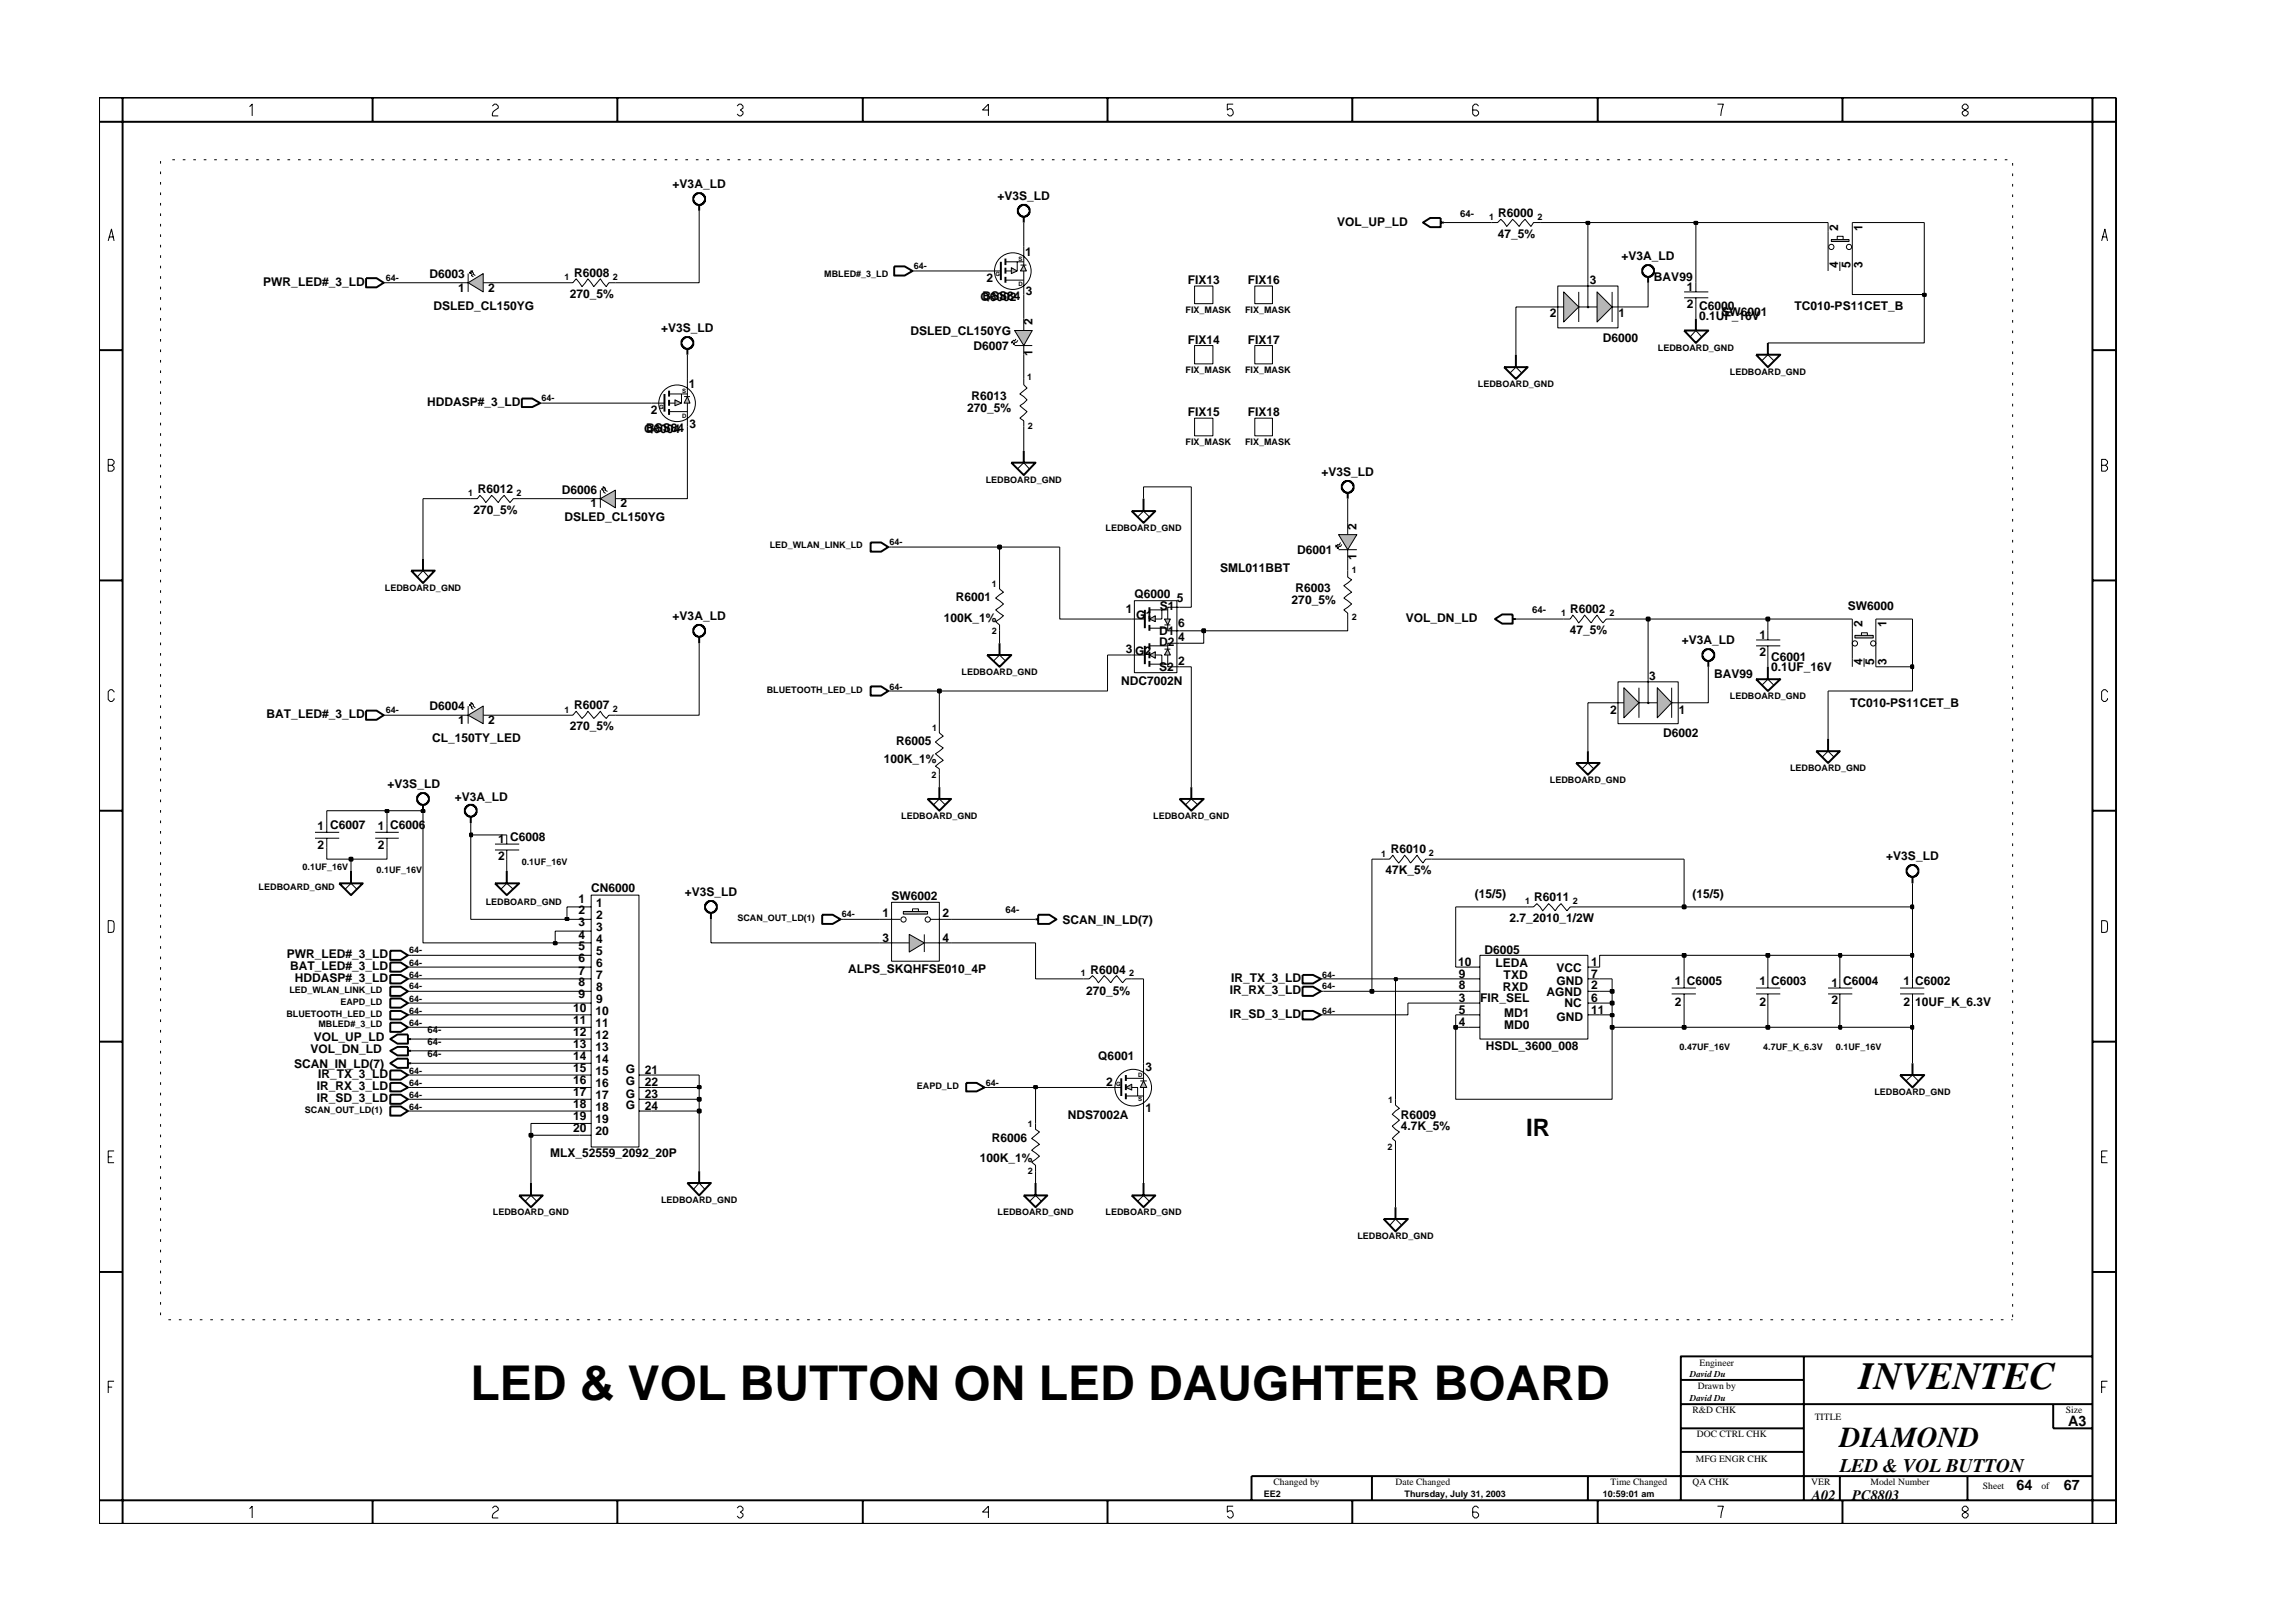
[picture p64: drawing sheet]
<svg xmlns="http://www.w3.org/2000/svg" width="297mm" height="210mm" viewBox="0 0 297 210" stroke-linecap="round" stroke-linejoin="round" font-family="sans-serif">
<defs><g id="words">
<text font-size="6.2" x="60.9" y="181.2">LED &amp; VOL BUTTON ON LED DAUGHTER BOARD</text>
<text font-size="5" x="240.5" y="179.7">INVENTEC</text>
<text font-size="3.7" x="238" y="187.3">DIAMOND</text>
<text font-size="3.1" x="197.4" y="147">IR</text>
<text font-size="2.5" x="238" y="190.4">LED &amp; VOL BUTTON</text>
<g font-size="1.9">
<text x="267.6" y="184.6">A3</text>
<text x="234.4" y="194.1">A02</text>
<text x="239.6" y="194.1">PC8803</text>
<text x="260.9" y="192.9">64</text>
<text x="267" y="192.9">67</text>
</g>
<g font-size="1.6">
<text x="87" y="24.4">+V3A_LD</text>
<text x="129.1" y="25.9">+V3S_LD</text>
<text x="173" y="29.2">VOL_UP_LD</text>
<text x="193.8" y="28">R6000</text>
<text x="237.8" y="29.9" transform="rotate(-90 237.8 29.9)">2</text>
<text x="240.9" y="29.9" transform="rotate(-90 240.9 29.9)">1</text>
<text x="55.6" y="36">D6003</text>
<text x="74.3" y="35.8">R6008</text>
<text x="132.6" y="33.2">1</text>
<text x="193.8" y="30.8">47_5%</text>
<text x="209.8" y="33.7">+V3A_LD</text>
<text x="237.8" y="34.7" transform="rotate(-90 237.8 34.7)">4</text>
<text x="239.4" y="34.7" transform="rotate(-90 239.4 34.7)">5</text>
<text x="240.9" y="34.7" transform="rotate(-90 240.9 34.7)">3</text>
<text x="34.1" y="37">PWR_LED#_3_LD</text>
<text x="56.1" y="40.1">DSLED_CL150YG</text>
<text x="59.3" y="37.7">1</text>
<text x="63.2" y="37.7">2</text>
<text x="73.7" y="38.6">270_5%</text>
<text x="126.9" y="38.9">Q6002</text>
<text x="127.1" y="38.8">BSS84</text>
<text x="127.6" y="36.5">2</text>
<text x="132.7" y="38.2">3</text>
<text x="153.7" y="36.8">FIX13</text>
<text x="161.4" y="36.8">FIX16</text>
<text x="200.5" y="41">2</text>
<text x="205.7" y="36.8">3</text>
<text x="209.4" y="41">1</text>
<text x="214" y="36.4">BAV99</text>
<text x="218.2" y="37.6">1</text>
<text x="218.2" y="39.9">2 C6000</text>
<text x="219.8" y="41.4">0.1UF_16V</text>
<text x="222.7" y="40.9">SW6001</text>
<text x="232.2" y="40.1">TC010-PS11CET_B</text>
<text x="85.5" y="43">+V3S_LD</text>
<text x="117.8" y="43.4">DSLED_CL150YG</text>
<text x="125.9" y="45.4">D6007</text>
<text x="133.6" y="46" transform="rotate(-90 133.6 46)">1</text>
<text x="133.6" y="42.1" transform="rotate(-90 133.6 42.1)">2</text>
<text x="153.7" y="44.5">FIX14</text>
<text x="161.4" y="44.5">FIX17</text>
<text x="207.4" y="44.2">D6000</text>
<text x="55.3" y="52.5">HDDASP#_3_LD</text>
<text x="84.2" y="53.6">2</text>
<text x="89.1" y="50.3">1</text>
<text x="125.1" y="53.3">270_5%</text>
<text x="125.7" y="51.7">R6013</text>
<text x="153.7" y="53.9">FIX15</text>
<text x="161.4" y="53.9">FIX18</text>
<text x="83.3" y="56">Q6004</text>
<text x="83.6" y="55.9">BSS84</text>
<text x="89.2" y="55.3">3</text>
<text x="61.8" y="63.9">R6012</text>
<text x="72.7" y="64">D6006</text>
<text x="76.4" y="65.7">1</text>
<text x="80.3" y="65.7">2</text>
<text x="171" y="61.6">+V3S_LD</text>
<text x="61.3" y="66.6">270_5%</text>
<text x="73" y="67.4">DSLED_CL150YG</text>
<text x="167.8" y="71.7">D6001</text>
<text x="175.5" y="68.5" transform="rotate(-90 175.5 68.5)">2</text>
<text x="123.6" y="77.8">R6001</text>
<text x="146.8" y="77.4">Q6000</text>
<text x="152.3" y="77.9">5</text>
<text x="157.8" y="74.1">SML011BBT</text>
<text x="167.6" y="76.6">R6003</text>
<text x="175.5" y="72.4" transform="rotate(-90 175.5 72.4)">1</text>
<text x="87" y="80.3">+V3A_LD</text>
<text x="122.1" y="80.4">100K_1%</text>
<text x="145.7" y="79.3">1</text>
<text x="147" y="80.1">G1</text>
<text x="150" y="82.2">D1</text>
<text x="150" y="83.6">D2</text>
<text x="150.1" y="78.9">S1</text>
<text x="152.4" y="81.1">6</text>
<text x="152.4" y="83">4</text>
<text x="167.1" y="78.2">270_5%</text>
<text x="181.9" y="80.5">VOL_DN_LD</text>
<text x="203.1" y="82.1">47_5%</text>
<text x="203.1" y="79.3">R6002</text>
<text x="217.6" y="83.4">+V3A_LD</text>
<text x="227.6" y="82.6">1</text>
<text x="239" y="78.9">SW6000</text>
<text x="240.9" y="81.1" transform="rotate(-90 240.9 81.1)">2</text>
<text x="244.1" y="81.1" transform="rotate(-90 244.1 81.1)">1</text>
<text x="145.1" y="88.7">NDC7002N</text>
<text x="145.7" y="84.5">3</text>
<text x="146.8" y="84.7">G2</text>
<text x="150" y="86.9">S2</text>
<text x="152.4" y="86.1">2</text>
<text x="213.4" y="88">3</text>
<text x="221.8" y="87.7">BAV99</text>
<text x="227.6" y="84.9">2</text>
<text x="229.1" y="85.5">C6001</text>
<text x="229.1" y="86.9">0.1UF_16V</text>
<text x="240.9" y="86.1" transform="rotate(-90 240.9 86.1)">4</text>
<text x="242.5" y="86.1" transform="rotate(-90 242.5 86.1)">5</text>
<text x="244.1" y="86.1" transform="rotate(-90 244.1 86.1)">3</text>
<text x="34.5" y="92.9">BAT_LED#_3_LD</text>
<text x="55.6" y="91.9">D6004</text>
<text x="55.9" y="96">CL_150TY_LED</text>
<text x="59.3" y="93.7">1</text>
<text x="63.2" y="93.7">2</text>
<text x="73.7" y="94.5">270_5%</text>
<text x="74.3" y="91.8">R6007</text>
<text x="208.3" y="92.3">2</text>
<text x="215.2" y="95.4">D6002</text>
<text x="217.2" y="92.3">1</text>
<text x="239.4" y="91.5">TC010-PS11CET_B</text>
<text x="114.3" y="98.7">100K_1%</text>
<text x="115.9" y="96.4">R6005</text>
<text x="41.1" y="107.5">1 C6007</text>
<text x="48.9" y="107.5">1 C6006</text>
<text x="50.1" y="102">+V3S_LD</text>
<text x="58.8" y="103.6">+V3A_LD</text>
<text x="41.1" y="109.8">2</text>
<text x="48.9" y="109.8">2</text>
<text x="64.5" y="109.1">1 C6008</text>
<text x="64.5" y="111.4">2</text>
<text x="179.3" y="113.1">47K_5%</text>
<text x="179.9" y="110.4">R6010</text>
<text x="244" y="111.3">+V3S_LD</text>
<text x="74.9" y="119.9">3</text>
<text x="74.9" y="118.3">2</text>
<text x="74.9" y="116.8">1</text>
<text x="76.5" y="115.4">CN6000</text>
<text x="77.1" y="119">2</text>
<text x="77.1" y="117.4">1</text>
<text x="88.6" y="116">+V3S_LD</text>
<text x="114.2" y="118.7">1</text>
<text x="115.3" y="116.4">SW6002</text>
<text x="121.9" y="118.7">2</text>
<text x="137.5" y="119.5">SCAN_IN_LD(7)</text>
<text x="190.8" y="116.2">(15/5)</text>
<text x="195.3" y="119.3">2.7_2010_1/2W</text>
<text x="198.5" y="116.6">R6011</text>
<text x="219" y="116.2">(15/5)</text>
<text x="37.1" y="123.9">PWR_LED#_3_LD</text>
<text x="37.5" y="125.6">BAT_LED#_3_LD</text>
<text x="74.9" y="121.5">4</text>
<text x="74.9" y="123">5</text>
<text x="74.9" y="124.5">6</text>
<text x="77.1" y="120.5">3</text>
<text x="77.1" y="122">4</text>
<text x="77.1" y="123.6">5</text>
<text x="77.1" y="125.2">6</text>
<text x="109.7" y="125.9">ALPS_SKQHFSE010_4P</text>
<text x="114.2" y="121.8">3</text>
<text x="121.9" y="121.8">4</text>
<text x="141.1" y="126">R6004</text>
<text x="188.6" y="125">10</text>
<text x="192" y="123.4">D6005</text>
<text x="193.5" y="125.1">LEDA</text>
<text x="201.4" y="125.7">VCC</text>
<text x="205.9" y="125">1</text>
<text x="38.1" y="127.1">HDDASP#_3_LD</text>
<text x="74.2" y="130.9">10</text>
<text x="74.9" y="126.1">7</text>
<text x="74.9" y="127.6">8</text>
<text x="74.9" y="129.2">9</text>
<text x="77" y="131.3">10</text>
<text x="77.1" y="126.7">7</text>
<text x="77.1" y="128.3">8</text>
<text x="77.1" y="129.8">9</text>
<text x="140.5" y="128.7">270_5%</text>
<text x="159.1" y="131.7">IR_SD_3_LD</text>
<text x="159.1" y="128.6">IR_RX_3_LD</text>
<text x="159.3" y="127.1">IR_TX_3_LD</text>
<text x="188.7" y="126.5">9</text>
<text x="188.7" y="129.6">3</text>
<text x="188.7" y="131.2">5</text>
<text x="188.7" y="128">8</text>
<text x="191.5" y="129.7">FIR_SEL</text>
<text x="194.4" y="128.3">RXD</text>
<text x="194.5" y="126.7">TXD</text>
<text x="194.6" y="131.6">MD1</text>
<text x="200.1" y="128.9">AGND</text>
<text x="201.4" y="127.5">GND</text>
<text x="202.4" y="130.4">NC</text>
<text x="205.9" y="128">2</text>
<text x="205.9" y="129.6">6</text>
<text x="205.9" y="126.5">7</text>
<text x="205.9" y="131.2">11</text>
<text x="216.7" y="127.5">1 C6005</text>
<text x="216.7" y="130.2">2</text>
<text x="227.6" y="127.5">1 C6003</text>
<text x="227.6" y="130.2">2</text>
<text x="236.9" y="127.7">1 C6004</text>
<text x="236.9" y="130">2</text>
<text x="246.2" y="127.5">1 C6002</text>
<text x="246.2" y="130.2">2</text>
<text x="247.8" y="130.2">10UF_K_6.3V</text>
<text x="40.2" y="136.2">VOL_DN_LD</text>
<text x="40.6" y="134.7">VOL_UP_LD</text>
<text x="74.2" y="134.1">12</text>
<text x="74.2" y="135.6">13</text>
<text x="74.2" y="137.1">14</text>
<text x="74.2" y="132.5">11</text>
<text x="77" y="132.9">11</text>
<text x="77" y="134.5">12</text>
<text x="77" y="136">13</text>
<text x="77" y="137.6">14</text>
<text x="142.1" y="137.2">Q6001</text>
<text x="188.7" y="132.8">4</text>
<text x="192.2" y="135.8">HSDL_3600_008</text>
<text x="194.6" y="133.2">MD0</text>
<text x="201.4" y="132.2">GND</text>
<text x="38" y="138.2">SCAN_IN_LD(7)</text>
<text x="41" y="141">IR_RX_3_LD</text>
<text x="41" y="142.7">IR_SD_3_LD</text>
<text x="41.2" y="139.5">IR_TX_3_LD</text>
<text x="74.2" y="138.7">15</text>
<text x="74.2" y="140.3">16</text>
<text x="74.2" y="141.9">17</text>
<text x="74.2" y="143.4">18</text>
<text x="77" y="139.1">15</text>
<text x="77" y="140.7">16</text>
<text x="77" y="142.3">17</text>
<text x="77" y="143.8">18</text>
<text x="81" y="138.9">G</text>
<text x="81" y="140.4">G</text>
<text x="81" y="142">G</text>
<text x="81" y="143.6">G</text>
<text x="83.4" y="139">21</text>
<text x="83.4" y="140.5">22</text>
<text x="83.4" y="142.1">23</text>
<text x="83.4" y="143.6">24</text>
<text x="143.1" y="140.5">2</text>
<text x="148.2" y="143.9">1</text>
<text x="148.2" y="138.6">3</text>
<text x="71.2" y="149.8">MLX_52559_2092_20P</text>
<text x="74.2" y="144.9">19</text>
<text x="74.2" y="146.5">20</text>
<text x="77" y="145.4">19</text>
<text x="77" y="146.9">20</text>
<text x="128.3" y="147.8">R6006</text>
<text x="138.1" y="144.8">NDS7002A</text>
<text x="181.2" y="146.2">4.7K_5%</text>
<text x="181.2" y="144.8">R6009</text>
<text x="126.8" y="150.4">100K_1%</text>
</g>
<g font-size="1.2">
<text x="188.9" y="28">64-</text>
<text x="192.6" y="28.5">1</text>
<text x="198.9" y="28.5">2</text>
<text x="106.6" y="35.8">MBLED#_3_LD</text>
<text x="118.2" y="34.8">64-</text>
<text x="49.9" y="36.4">64-</text>
<text x="73" y="36.3">1</text>
<text x="79.3" y="36.3">2</text>
<text x="153.4" y="40.5">FIX_MASK</text>
<text x="161.1" y="40.5">FIX_MASK</text>
<text x="214.5" y="45.4">LEDBOARD_GND</text>
<text x="70" y="51.9">64-</text>
<text x="132.9" y="49.2">1</text>
<text x="153.4" y="48.3">FIX_MASK</text>
<text x="161.1" y="48.3">FIX_MASK</text>
<text x="191.2" y="50.1">LEDBOARD_GND</text>
<text x="223.8" y="48.5">LEDBOARD_GND</text>
<text x="133" y="55.5">2</text>
<text x="153.4" y="57.6">FIX_MASK</text>
<text x="161.1" y="57.6">FIX_MASK</text>
<text x="60.6" y="64.2">1</text>
<text x="66.8" y="64.2">2</text>
<text x="127.5" y="62.5">LEDBOARD_GND</text>
<text x="99.6" y="71">LED_WLAN_LINK_LD</text>
<text x="115.1" y="70.5">64-</text>
<text x="143" y="68.7">LEDBOARD_GND</text>
<text x="49.8" y="76.5">LEDBOARD_GND</text>
<text x="128.3" y="76">1</text>
<text x="174.9" y="74.1">1</text>
<text x="128.3" y="82.1">2</text>
<text x="174.9" y="80.3">2</text>
<text x="198.2" y="79.3">64-</text>
<text x="202" y="79.8">1</text>
<text x="208.2" y="79.7">2</text>
<text x="99.2" y="89.7">BLUETOOTH_LED_LD</text>
<text x="115.1" y="89.3">64-</text>
<text x="124.4" y="87.4">LEDBOARD_GND</text>
<text x="49.9" y="92.3">64-</text>
<text x="73" y="92.2">1</text>
<text x="79.3" y="92.1">2</text>
<text x="120.6" y="94.6">1</text>
<text x="223.8" y="90.4">LEDBOARD_GND</text>
<text x="120.5" y="100.7">2</text>
<text x="200.5" y="101.4">LEDBOARD_GND</text>
<text x="231.6" y="99.8">LEDBOARD_GND</text>
<text x="116.6" y="106">LEDBOARD_GND</text>
<text x="149.2" y="106">LEDBOARD_GND</text>
<text x="39.1" y="112.5">0.1UF_16V</text>
<text x="48.7" y="113">0.1UF_16V</text>
<text x="67.5" y="111.9">0.1UF_16V</text>
<text x="178.7" y="110.8">1</text>
<text x="184.9" y="110.8">2</text>
<text x="33.5" y="115.2">LEDBOARD_GND</text>
<text x="62.8" y="117.1">LEDBOARD_GND</text>
<text x="95.4" y="119.1">SCAN_OUT_LD(1)</text>
<text x="108.9" y="118.7">64-</text>
<text x="130.1" y="118.1">64-</text>
<text x="197.3" y="117">1</text>
<text x="203.5" y="117">2</text>
<text x="52.9" y="123.4">64-</text>
<text x="52.9" y="125">64-</text>
<text x="37" y="131.6">BLUETOOTH_LED_LD</text>
<text x="37.4" y="128.5">LED_WLAN_LINK_LD</text>
<text x="44" y="130.1">EAPD_LD</text>
<text x="52.9" y="129.6">64-</text>
<text x="52.9" y="131.2">64-</text>
<text x="52.9" y="126.5">64-</text>
<text x="52.9" y="128">64-</text>
<text x="139.8" y="126.3">1</text>
<text x="146.1" y="126.3">2</text>
<text x="171.1" y="128">64-</text>
<text x="171.1" y="131.2">64-</text>
<text x="171.1" y="126.5">64-</text>
<text x="41.2" y="132.9">MBLED#_3_LD</text>
<text x="52.9" y="132.8">64-</text>
<text x="55.3" y="133.7">64-</text>
<text x="55.3" y="136.8">64-</text>
<text x="55.3" y="135.2">64-</text>
<text x="217.3" y="135.8">0.47UF_16V</text>
<text x="228.1" y="135.8">4.7UF_K_6.3V</text>
<text x="237.5" y="135.8">0.1UF_16V</text>
<text x="52.9" y="142.1">64-</text>
<text x="52.9" y="139">64-</text>
<text x="52.9" y="143.6">64-</text>
<text x="52.9" y="140.5">64-</text>
<text x="118.6" y="140.9">EAPD_LD</text>
<text x="127.5" y="140.5">64-</text>
<text x="179.6" y="142.8">1</text>
<text x="242.5" y="141.8">LEDBOARD_GND</text>
<text x="39.4" y="144">SCAN_OUT_LD(1)</text>
<text x="133" y="145.9">1</text>
<text x="179.5" y="148.9">2</text>
<text x="85.5" y="155.7">LEDBOARD_GND</text>
<text x="133" y="152">2</text>
<text x="63.8" y="157.2">LEDBOARD_GND</text>
<text x="129.1" y="157.2">LEDBOARD_GND</text>
<text x="143" y="157.2">LEDBOARD_GND</text>
<text x="175.6" y="160.4">LEDBOARD_GND</text>
<text x="218.6" y="178.2">David Du</text>
<text x="219.6" y="179.8">Drawn by</text>
<text x="219.9" y="176.7">Engineer</text>
<text x="218.6" y="181.3">David Du</text>
<text x="219" y="182.9">R&amp;D CHK</text>
<text x="234.8" y="183.8">TITLE</text>
<text x="267.3" y="182.9">Size</text>
<text x="219.4" y="189.2">MFG ENGR CHK</text>
<text x="219.5" y="186">DOC CTRL CHK</text>
<text x="163.5" y="193.7">EE2</text>
<text x="164.8" y="192.2">Changed by</text>
<text x="180.6" y="192.2">Date Changed</text>
<text x="181.7" y="193.7">Thursday, July 31, 2003</text>
<text x="207.4" y="193.7">10:59:01 am</text>
<text x="208.4" y="192.2">Time Changed</text>
<text x="219" y="192.2">QA CHK</text>
<text x="234.3" y="192.2">VER</text>
<text x="242" y="192.2">Model Number</text>
<text x="256.5" y="192.7">Sheet</text>
<text x="264.1" y="192.7">of</text>
</g>
<g font-size=".8">
<text x="128.8" y="35.8">G</text>
<text x="131.8" y="33.7">S</text>
<text x="131.8" y="37">D</text>
<text x="85.3" y="52.9">G</text>
<text x="88.3" y="50.8">S</text>
<text x="88.3" y="54.1">D</text>
<text x="144.4" y="140.5">G</text>
<text x="147.3" y="139.3">D</text>
<text x="147.3" y="142.5">S</text>
</g>
</g></defs>
<path d="M127.7 35.1h1.8M114.9 89.4h.4M64 109.2h3.2M64 110h3.2M65.6 108v1.2M65.6 110v1.2" fill="none" stroke="#000" stroke-width=".13"/>
<path d="M129.5 33.9v2.4M112.6 88.8h1.4l.9 .6-.9 .6h-1.4z" fill="none" stroke="#000" stroke-width=".25"/>
<path d="M132.4 34.3l.4 .8h-.8z" fill-rule="evenodd" fill="#b3b3b3" stroke="#000" stroke-width=".13"/>
<path d="M132 34.3h.8" fill="none" stroke="#000" stroke-width=".13"/>
<path d="M130.8 34.6l.8 .5-.8 .3z" fill-rule="evenodd" fill="#b3b3b3" stroke="#000" stroke-width=".13"/>
<path d="M130.1 33.5v.8M130.1 34.6v.8M130.1 35.8v.8M184.1 28.8l.9-.6h1.4v1.2h-1.4zM186.4 28.8h.4M217.9 42.8h3.1l-1.6 1.6zM219.4 41.2v1.6M193.4 80.1l.9-.6h1.4v1.2h-1.4zM195.7 80.1h.4M145.1 139.5v2.3" fill="none" stroke="#000" stroke-width=".25"/>
<g fill="none" stroke="#000" stroke-width=".13">
<path d="M130.1 33.9h2.3M130.1 36.3h2.3M130.1 35.1h.7M131.6 33.9v1.2M132.4 31.9v2.4M132.4 35.1v3M193 28.8h.7l.5-.4 .7 .9 .8-.9 .8 .9 .8-.9 .8 .9 .3-.5h.8M218.6 43.6l.8-.8 .8 .8M245.8 127.9h3.1M245.8 128.6h3.1M247.4 126.7v1.2M247.4 128.6v1.2"/>
<path d="M143.3 140.7h1.8"/>
<circle cx="131" cy="35.1" r="2.37"/>
</g>
<path d="M147.9 139.9l.5 .8h-.9z" fill-rule="evenodd" fill="#b3b3b3" stroke="#000" stroke-width=".13"/>
<path d="M147.5 139.9h.9" fill="none" stroke="#000" stroke-width=".13"/>
<path d="M145.7 140.7l.7-.4v.8z" fill-rule="evenodd" fill="#b3b3b3" stroke="#000" stroke-width=".13"/>
<g fill="none" stroke="#000" stroke-width=".25">
<path d="M194.6 47.5h3l-1.5 1.5zM196.1 45.9v1.6M53.2 73.8h3l-1.5 1.7zM54.7 72.3v1.5M173.7 62.6l.2-.2a.61 .61 0 0 1 .9 0l.3 .4v.5l-.5 .5h-.5v-.1h-.2l-.2-.3v-.1h-.1zM174.4 63.8v.7M127.7 84.8h3.1l-1.5 1.5zM129.3 83.2v1.6M203.9 98.7h3.1l-1.6 1.6zM205.4 97.2v1.5M60.2 104.5l.3-.2a.61 .61 0 0 1 .8 0l.4 .4v.5l-.5 .5h-.6v-.1h-.1l-.3-.3v-.1h-.1zM60.9 105.8v.7"/>
<path d="M120 103.4h3l-1.5 1.5zM121.5 101.9v1.5M50.5 123h1.3l1 .6-1 .6h-1.3zM50.5 137.6l.9-.6h1.4v1.2h-1.4zM50.5 126.2h1.3l1 .5-1 .6h-1.3zM50.5 127.7h1.3l1 .6-1 .6h-1.3zM52.8 137.6h.4M145.7 139.1v.8M168.5 126.2h1.4l1 .5-1 .6h-1.4zM168.5 127.7h1.4l1 .6-1 .6h-1.4zM168.5 130.8h1.4l1 .5-1 .6h-1.4zM50.5 141.7h1.3l1 .6-1 .5h-1.3z"/>
<path d="M50.5 140.1h1.3l1 .6-1 .5h-1.3zM125 140.1h1.4l1 .6-1 .5h-1.4zM145.7 140.3v.8M145.7 141.5v.8"/>
</g>
<g fill="none" stroke="#000" stroke-width=".13">
<path d="M195.4 48.3l.7-.8 .8 .8M54 74.7l.7-.9 .8 .9M76.5 64.5h1.2M77.7 63.4v2.3M79.6 64.5h1.5M129.3 75.5v.7l.5 .4-1 .8 1 .8-1 .7 1 .8-1 .7 .5 .5v.7M174.4 73.8v.9l.5 .3-1.1 .8 1.1 .8-1.1 .8 1.1 .8-1.1 .7 .6 .4v.8M128.6 85.5l.7-.7 .8 .7M204.7 99.5l.7-.8 .8 .8M120.8 104.2l.7-.8 .8 .8M52.8 123.6h.4M52.8 126.7h.4"/>
<path d="M52.8 128.3h.4M145.7 139.5h2.2M147.9 137.6v2.3M170.9 126.7h.3M170.9 128.3h.3M170.9 131.3h.3M189.9 126.7h1.6M189.9 128.3h1.6M189.9 125.2h1.6M189.9 129.8h1.6M189.9 131.3h1.6M189.9 132.9h1.6"/>
<path d="M191.5 123.6h13.9v10.9h-13.9zM205.4 126.7h1.6M205.4 128.3h1.6M205.4 125.2h1.6M205.4 129.8h1.6M205.4 131.3h1.6M52.8 140.7h.4M52.8 142.3h.4M127.4 140.7h.3M134 145.4v.7l.5 .4-1 .8 1 .8-1 .8 1 .7-1 .8 .5 .4v.8M145.7 141.8h2.2M146.4 140.7h.8v1.1"/>
<path d="M147.9 140.7v3.1"/>
<circle cx="146.6" cy="140.8" r="2.37"/>
</g>
<g fill="#b3b3b3" stroke="#000" stroke-width=".13">
<path d="M77.7 64.5l1.9-1.1v2.3z" fill-rule="evenodd"/>
<path d="M77.8 63.3h.2l-.1 .1z" fill-rule="evenodd"/>
</g>
<path d="M77.8 63.3l.3 .2v.2l.2 .2" fill="none" stroke="#000" stroke-width=".13"/>
<path d="M78 63l.3 .1-.2 .1z" fill-rule="evenodd" fill="#b3b3b3" stroke="#000" stroke-width=".13"/>
<path d="M84.3 52.2h1.7M78 63l.3 .3v.1l.3 .2" fill="none" stroke="#000" stroke-width=".13"/>
<path d="M86 51v2.3" fill="none" stroke="#000" stroke-width=".25"/>
<path d="M88.9 51.3l.4 .9h-.8z" fill-rule="evenodd" fill="#b3b3b3" stroke="#000" stroke-width=".13"/>
<path d="M88.5 51.3h.8" fill="none" stroke="#000" stroke-width=".13"/>
<path d="M87.3 51.7l.9 .5-.9 .3z" fill-rule="evenodd" fill="#b3b3b3" stroke="#000" stroke-width=".13"/>
<path d="M115.7 34.5h1.3l1.1 .6-1.1 .6h-1.3zM86.6 50.6v.7M86.6 51.7v.8M86.6 52.9v.8M50.5 129.2h1.3l1 .6-1 .6h-1.3zM50.5 130.8h1.3l1 .5-1 .6h-1.3z" fill="none" stroke="#000" stroke-width=".25"/>
<g fill="none" stroke="#000" stroke-width=".13">
<path d="M73.3 36.6h.8l.4-.5 .8 1 .8-1 .7 1 .9-1 .7 1 .4-.5h.8M118.1 35.1h.3M86.6 51h2.3M86.6 53.3h2.3M86.6 52.2h.7M88.2 51v1.2M88.9 49v2.3M88.9 52.2v3M239.6 80.1v1.2M239.6 85.2v1.1M52.8 129.8h.4M52.8 131.3h.4"/>
<circle cx="87.6" cy="52.2" r="2.37"/>
<circle cx="240" cy="83.3" r=".34"/>
<circle cx="242.3" cy="83.3" r=".34"/>
</g>
<path d="M240 82.2h2.3v.4h-2.3z" fill-rule="evenodd" fill="#b3b3b3" stroke="#000" stroke-width=".13"/>
<g fill="none" stroke="#000" stroke-width=".13">
<path d="M154.5 37h2.4v2.3h-2.4zM162.3 37h2.3v2.3h-2.3zM131.3 44.7h2.2M132.4 49v.8l.5 .4-1 .8 1 .7-1 .8 1 .8-1 .8 .5 .4v.7M132.4 41.2v1.6M132.4 44.7v1.2M154.5 44.7h2.4v2.4h-2.4zM154.5 54.1h2.4v2.3h-2.4zM162.3 44.7h2.3v2.4h-2.3zM228 46.7l.7-.8 .8 .8M114.9 70.8h.4M131.6 60.7l.8-.8 .8 .8"/>
<path d="M147.2 66.9l.7-.8 .8 .8M227.2 82.8h3.1M227.2 83.6h3.1M228.7 81.6v1.2M228.7 83.6v1.2M235.7 98l.8-.8 .8 .8M239.6 81.3v3.9M240.8 82.2v-.3h.8v.3M241.2 85.2v1.1M242.7 80.1v6.2M108.7 119h.4M179 111.2h.8l.4-.5 .8 1 .7-1 .8 1 .8-1 .8 1 .3-.5h.8"/>
<path d="M246.6 139.9l.8-.8 .8 .8M133.2 155.5l.8-.8 .7 .8"/>
</g>
<g fill="none" stroke="#000" stroke-width=".25">
<path d="M130.8 59.9h3.2l-1.6 1.6zM132.4 58.3v1.6M227.2 45.9h3.1l-1.6 1.6zM228.7 44.4v1.5M112.6 70.2h1.4l.9 .6-.9 .6h-1.4zM146.4 66.1h3.1l-1.6 1.6zM147.9 64.5v1.6M235 97.2h3l-1.5 1.5zM236.5 95.6v1.6M106.4 118.4h1.3l1 .6-1 .6h-1.3zM246.9 112.1h.1a.61 .61 0 0 1 .8 0l.4 .4v.5l-.5 .5h-.5v-.1h-.2l-.3-.3v-.6v-.2zM247.4 113.5v.8"/>
<path d="M50.5 134.5l.9-.6h1.4v1.2h-1.4zM52.8 134.5h.4M245.8 139.1h3.1l-1.5 1.6zM247.4 137.6v1.5M132.4 154.7h3.1l-1.5 1.5zM134 153.1v1.6"/>
</g>
<g fill="#b3b3b3" stroke="#000" stroke-width=".13">
<path d="M131.3 42.8h2.2l-1.1 1.9z" fill-rule="evenodd"/>
<path d="M131.1 44.4l.2 .1h-.2z" fill-rule="evenodd"/>
</g>
<path d="M131.7 44l-.2 .3h-.2l-.2 .2" fill="none" stroke="#000" stroke-width=".13"/>
<path d="M130.9 44.2l.1 .1-.2 .1z" fill-rule="evenodd" fill="#b3b3b3" stroke="#000" stroke-width=".13"/>
<g fill="none" stroke="#000" stroke-width=".13">
<path d="M59.4 36.6h1.2M60.6 35.4v2.4M62.5 36.6h1.5M131.4 43.9l-.1 .2-.2-.1-.3 .4M40.8 107.7h3.1M40.8 108.5h3.1M42.3 106.5v1.2M42.3 108.5v1.2M48.5 107.7h3.1M48.5 108.5h3.1M50.1 106.5v1.2M50.1 108.5v1.2"/>
<path d="M52.8 139.1h.4M179.8 158.6l.7-.9 .9 .9"/>
</g>
<path d="M50.5 138.5h1.3l1 .6-1 .6h-1.3zM179 157.7h3.1l-1.6 1.7zM180.5 156.2v1.5" fill="none" stroke="#000" stroke-width=".25"/>
<g fill="#b3b3b3" stroke="#000" stroke-width=".13">
<path d="M60.6 36.6l1.9-1.2v2.4z" fill-rule="evenodd"/>
<path d="M60.7 35.2l.2 .1-.1 .1z" fill-rule="evenodd"/>
</g>
<path d="M60.7 35.2l.4 .3-.1 .2 .2 .1" fill="none" stroke="#000" stroke-width=".13"/>
<path d="M60.9 35.1h.3l-.2 .1z" fill-rule="evenodd" fill="#b3b3b3" stroke="#000" stroke-width=".13"/>
<g fill="none" stroke="#000" stroke-width=".13">
<path d="M60.9 35.1l.6 .6M115.3 119h1.1M120.3 119h1.2M197.6 117.4h.8l.4-.5 .8 1 .7-1 .9 1 .8-1 .7 1 .4-.5h.8M140.2 126.7h.7l.4-.4 .8 .9 .8-.9 .8 .9 .8-.9 .7 .9 .5-.5h.7M147.2 155.5l.7-.8 .8 .8"/>
<circle cx="116.9" cy="119" r=".34"/>
<circle cx="120" cy="119" r=".34"/>
</g>
<path d="M131.8 26.9l.2-.2a.61 .61 0 0 1 .9 0l.3 .3v.5l-.5 .5h-.5h-.2l-.2-.3v-.2h-.1zM132.4 28v.8M91.4 116.9l.2-.1a.61 .61 0 0 1 .8 0l.3 .3v.5l-.5 .5h-.5v-.1h-.1l-.3-.2-.1-.7h.1zM92 118.1v.9M146.4 154.7h3.1l-1.6 1.5zM147.9 153.1v1.6" fill="none" stroke="#000" stroke-width=".25"/>
<path d="M116.9 118h3.1v.3h-3.1z" fill-rule="evenodd" fill="#b3b3b3" stroke="#000" stroke-width=".13"/>
<path d="M118.1 118v-.4h.7v.4M119.6 120.9v2.3" fill="none" stroke="#000" stroke-width=".13"/>
<path d="M117.6 120.9l2 1.1-2 1.2z" fill-rule="evenodd" fill="#b3b3b3" stroke="#000" stroke-width=".13"/>
<g fill="none" stroke="#000" stroke-width=".13">
<path d="M49.6 36.6h.5M236.5 28.8v1.2M236.5 33.9v1.2M49.6 92.6h.5M121.5 94.1v.7l.5 .5-1 .7 1 .8-1 .8 1 .8-1 .8 .5 .3v.8M113.7 119h1.6M115.3 116.8h6.2v7.6h-6.2zM121.5 119h1.5M52.8 132.9h.4M113.7 122h3.9M119.6 122h3.4M227.2 127.9h3.1"/>
<path d="M227.2 128.6h3.1M228.7 126.7v1.2M228.7 128.6v1.2M236.5 127.9h3.1M236.5 128.6h3.1M238 126.7v1.2M238 128.6v1.2M180.5 142.3v.7l.5 .4-.9 .8 .9 .8-.9 .7 .9 .8-.9 .8 .4 .4v.7"/>
<circle cx="236.9" cy="32" r=".34"/>
<circle cx="239.2" cy="32" r=".34"/>
</g>
<g fill="none" stroke="#000" stroke-width=".25">
<path d="M47.4 36h1.3l.9 .6-.9 .6h-1.3zM212.6 34.6l.2-.1a.61 .61 0 0 1 .8 0l.4 .3v.5l-.5 .5h-.5v-.1h-.2l-.3-.2v-.7zM213.2 35.8v.8M88.3 44l.2-.2a.61 .61 0 0 1 .9 0l.3 .3v.5l-.5 .5h-.5h-.2l-.2-.3v-.2h-.1zM88.9 45.1v.8M47.4 92h1.3l.9 .6-.9 .5h-1.3zM89.9 81.1l.1-.1a.61 .61 0 0 1 .9 0l.3 .4v.5l-.5 .5h-.5v-.1h-.2l-.2-.2-.1-.7h.1zM90.5 82.4v.8M220.3 84.3l.3-.1a.61 .61 0 0 1 .8 0l.4 .3v.5l-.5 .5h-.5v-.1h-.2l-.3-.2v-.2h-.1zM221 85.5v.8M50.5 136l.9-.5h1.4v1.1h-1.4zM50.5 132.3h1.3l1 .6-1 .6h-1.3z"/>
<path d="M52.8 136h.4"/>
</g>
<path d="M236.9 31h2.3v.3h-2.3z" fill-rule="evenodd" fill="#b3b3b3" stroke="#000" stroke-width=".13"/>
<path d="M236.5 30v3.9M237.7 31v-.4h.7v.4M238 33.9v1.2M239.6 28.8v6.3" fill="none" stroke="#000" stroke-width=".13"/>
<path d="M214.4 89l1.9 1.9-1.9 2z" fill-rule="evenodd" fill="#b3b3b3" stroke="#000" stroke-width=".13"/>
<path d="M213.2 90.9h1.2M216.3 89v3.9M216.3 90.9h1.6" fill="none" stroke="#000" stroke-width=".13"/>
<path d="M210.1 89l1.9 1.9-1.9 2z" fill-rule="evenodd" fill="#b3b3b3" stroke="#000" stroke-width=".13"/>
<path d="M208.6 90.9h1.5M209.3 88.2h7.8v5.5h-7.8zM212 89v3.9M213.2 87.9v3h-1.2" fill="none" stroke="#000" stroke-width=".13"/>
<g fill="#b3b3b3" stroke="#000" stroke-width=".13">
<path d="M206.6 37.8l2 1.9-2 2z" fill-rule="evenodd"/>
<circle cx="213.2" cy="91" r=".08"/>
</g>
<path d="M205.4 39.7h1.2M208.6 37.8v3.9M208.6 39.7h1.5" fill="none" stroke="#000" stroke-width=".13"/>
<path d="M202.3 37.8l1.9 1.9-1.9 2z" fill-rule="evenodd" fill="#b3b3b3" stroke="#000" stroke-width=".13"/>
<path d="M200.8 39.7h1.5M201.5 37h7.8v5.4h-7.8zM204.2 37.8v3.9M205.4 36.6v3.1h-1.2" fill="none" stroke="#000" stroke-width=".13"/>
<circle cx="205.5" cy="39.7" r=".08" fill="#b3b3b3" stroke="#000" stroke-width=".13"/>
<path d="M148.1 83.6v2.4M227.2 87.9h3.1l-1.6 1.5zM228.7 86.3v1.6M152.6 103.4h3.1l-1.6 1.5zM154.1 101.9v1.5" fill="none" stroke="#000" stroke-width=".25"/>
<path d="M162.3 54.1h2.3v2.3h-2.3zM146.4 84.8h1.7M228 88.7l.7-.8 .8 .8M153.4 104.2l.7-.8 .9 .8" fill="none" stroke="#000" stroke-width=".13"/>
<path d="M151.1 84l.3 .8h-.7z" fill-rule="evenodd" fill="#b3b3b3" stroke="#000" stroke-width=".13"/>
<path d="M150.7 84h.7" fill="none" stroke="#000" stroke-width=".13"/>
<path d="M148.7 84.8l.8-.5v.9z" fill-rule="evenodd" fill="#b3b3b3" stroke="#000" stroke-width=".13"/>
<path d="M148.1 78.9v2.4M148.7 83.2v.8M148.7 84.3v.9M148.7 85.5v.8" fill="none" stroke="#000" stroke-width=".25"/>
<path d="M146.4 80.1h1.7M148.7 86h2.4M148.7 83.6h2.4M149.5 84.8h.8v1.2M151.1 84.8v1.5h1.5M152.6 83.2h-1.5v.8" fill="none" stroke="#000" stroke-width=".13"/>
<path d="M150.7 80.1h.7l-.3 .8z" fill-rule="evenodd" fill="#b3b3b3" stroke="#000" stroke-width=".13"/>
<path d="M150.7 80.9h.7" fill="none" stroke="#000" stroke-width=".13"/>
<path d="M148.7 80.1l.8-.4v.7z" fill-rule="evenodd" fill="#b3b3b3" stroke="#000" stroke-width=".13"/>
<path d="M89.8 25.3l.2-.1a.61 .61 0 0 1 .9 0l.3 .3v.5l-.5 .5h-.5v-.1h-.2l-.2-.2v-.2h-.1zM90.5 26.5v.8M148.7 78.6v.7M148.7 79.7v.7M148.7 80.9v.7" fill="none" stroke="#000" stroke-width=".25"/>
<path d="M146.8 77.7h5.5v9.4h-5.5zM148.7 78.9h2.4M150.3 78.9v1.2h-.8M152.6 78.6h-1.5v1.5M173.2 71.1h2.3M174.4 67.7v1.5M174.4 71.1v1.2M148.7 81.3h2.4M151.1 80.9v.7h1.5" fill="none" stroke="#000" stroke-width=".13"/>
<g fill="#b3b3b3" stroke="#000" stroke-width=".13">
<path d="M173.2 69.2h2.3l-1.1 1.9z" fill-rule="evenodd"/>
<path d="M173.1 70.8l.1 .2h-.2z" fill-rule="evenodd"/>
</g>
<path d="M173.6 70.5l-.2 .2h-.1l-.3 .3" fill="none" stroke="#000" stroke-width=".13"/>
<path d="M172.8 70.5l.2 .2-.2 .1z" fill-rule="evenodd" fill="#b3b3b3" stroke="#000" stroke-width=".13"/>
<g fill="none" stroke="#000" stroke-width=".13">
<path d="M217.9 37.8h3.1M217.9 38.5h3.1M219.4 36.6v1.2M219.4 38.5v1.2M69.9 52.2h.3M60.9 64.5h.9l.3-.4 .8 .9 .7-.9 .9 .9 .7-.9 .8 .9 .4-.5h.8M173.4 70.2l-.1 .3h-.2l-.3 .3M59.4 92.6h1.2M60.6 91.4v2.3M62.5 92.6h1.5M73.3 92.6h.8l.4-.6 .8 1 .8-1 .7 1 .9-1 .7 1 .4-.4h.8M202.3 80.1h.8l.4-.5 .7 1 .8-1 .9 1 .7-1 .8 1 .4-.5h.8"/>
<path d="M44.6 115.1l.8-.8 .8 .8M64.8 115.1l.8-.8 .8 .8M75 119h1.5M75 117.4h1.5M76.5 115.8h6.2v32.6h-6.2zM52.8 125.2h.4M75 122h1.5M75 120.5h1.5M75 125.2h1.5M75 123.6h1.5M75 128.3h1.5M75 126.7h1.5"/>
<path d="M75 131.3h1.5M75 129.8h1.5M75 134.5h1.5M75 132.9h1.5M75 137.6h1.5M75 136h1.5M75 139.1h1.5M82.7 139.1h1.6M216.3 127.9h3.1M216.3 128.6h3.1M217.9 126.7v1.2M217.9 128.6v1.2"/>
<path d="M52.8 143.8h.4M67.9 155.5l.8-.8 .8 .8M75 140.7h1.5M75 143.8h1.5M75 142.3h1.5M75 146.9h1.5M75 145.4h1.5M82.7 140.7h1.6M82.7 143.8h1.6M82.7 142.3h1.6M89.7 153.9l.8-.8 .7 .8"/>
</g>
<g fill="none" stroke="#000" stroke-width=".25">
<path d="M67.5 51.6h1.4l1 .6-1 .5h-1.4zM43.9 114.3h3l-1.5 1.5zM45.4 112.7v1.6M54.2 102.8h.1a.61 .61 0 0 1 .8 0l.4 .3v.5l-.5 .6h-.5v-.1h-.2l-.3-.3v-.7v-.1zM54.7 104.2v.7M64 114.3h3.2l-1.6 1.5zM65.6 112.7v1.6M134 119h.3M134.3 118.4h1.4l1 .6-1 .6h-1.4zM50.5 124.6h1.3l1 .6-1 .5h-1.3zM50.5 143.2h1.3l1 .6-1 .6h-1.3zM67.2 154.7h3l-1.5 1.5z"/>
<path d="M68.7 153.1v1.6M88.9 153.1h3.1l-1.5 1.6zM90.5 151.6v1.5"/>
</g>
<g fill="#b3b3b3" stroke="#000" stroke-width=".13">
<path d="M60.6 92.6l1.9-1.2v2.3z" fill-rule="evenodd"/>
<path d="M60.7 91.2h.2l-.1 .2z" fill-rule="evenodd"/>
</g>
<path d="M60.7 91.2l.4 .3-.1 .1 .2 .2" fill="none" stroke="#000" stroke-width=".13"/>
<path d="M60.9 90.9l.3 .1-.2 .1z" fill-rule="evenodd" fill="#b3b3b3" stroke="#000" stroke-width=".13"/>
<path d="M60.9 90.9l.3 .3v.2l.3 .2M68.7 146.9v6.2M90.5 143.8v7.8M134 151.6v1.5M147.9 143.8v9.3M180.5 148.4v7.8" fill="none" stroke="#000" stroke-width=".13"/>
<path d="M68.5 146.7h.4v.4h-.4z" fill-rule="evenodd" fill="#c2c2c2" stroke="#000" stroke-width=".25"/>
<path d="M68.5 146.7h.4v.4h-.4z" fill="none" stroke="#000" stroke-width=".25"/>
<path d="M53.2 143.8h21.8M75 145.4h-6.3v1.5h6.3M84.3 143.8h6.2M134 140.7v4.7" fill="none" stroke="#000" stroke-width=".13"/>
<path d="M90.3 143.6h.3v.3h-.3z" fill-rule="evenodd" fill="#c2c2c2" stroke="#000" stroke-width=".25"/>
<path d="M90.3 143.6h.3v.3h-.3z" fill="none" stroke="#000" stroke-width=".25"/>
<path d="M53.2 142.3h21.8M84.3 142.3h6.2v1.5" fill="none" stroke="#000" stroke-width=".13"/>
<path d="M90.3 142.1h.3v.3h-.3z" fill-rule="evenodd" fill="#c2c2c2" stroke="#000" stroke-width=".25"/>
<path d="M90.3 142.1h.3v.3h-.3z" fill="none" stroke="#000" stroke-width=".25"/>
<path d="M180.5 126.7v15.6M188.3 132.9v9.4h20.3v-9.4M53.2 140.7h21.8M84.3 140.7h6.2v1.6" fill="none" stroke="#000" stroke-width=".13"/>
<path d="M90.3 140.6h.3v.2h-.3z" fill-rule="evenodd" fill="#c2c2c2" stroke="#000" stroke-width=".25"/>
<path d="M90.3 140.6h.3v.2h-.3z" fill="none" stroke="#000" stroke-width=".25"/>
<path d="M90.5 139.1v1.6M127.7 140.7h6.3" fill="none" stroke="#000" stroke-width=".13"/>
<path d="M133.8 140.6h.3v.2h-.3z" fill-rule="evenodd" fill="#c2c2c2" stroke="#000" stroke-width=".25"/>
<path d="M133.8 140.6h.3v.2h-.3z" fill="none" stroke="#000" stroke-width=".25"/>
<path d="M53.2 139.1h21.8M53.2 137.6h21.8M53.2 136h21.8M53.2 134.5h21.8M53.2 132.9h21.8M84.3 139.1h6.2M147.9 126.7v10.9M247.4 132.9v4.7M134 140.7h9.3" fill="none" stroke="#000" stroke-width=".13"/>
<path d="M188.2 132.8h.3v.3h-.3z" fill-rule="evenodd" fill="#c2c2c2" stroke="#000" stroke-width=".25"/>
<path d="M188.2 132.8h.3v.3h-.3z" fill="none" stroke="#000" stroke-width=".25"/>
<path d="M188.3 131.3v1.6h1.6" fill="none" stroke="#000" stroke-width=".13"/>
<path d="M208.4 132.8h.3v.3h-.3z" fill-rule="evenodd" fill="#c2c2c2" stroke="#000" stroke-width=".25"/>
<path d="M208.4 132.8h.3v.3h-.3z" fill="none" stroke="#000" stroke-width=".25"/>
<path d="M208.6 131.3v1.6h9.3" fill="none" stroke="#000" stroke-width=".13"/>
<path d="M217.7 132.8h.3v.3h-.3z" fill-rule="evenodd" fill="#c2c2c2" stroke="#000" stroke-width=".25"/>
<path d="M217.7 132.8h.3v.3h-.3z" fill="none" stroke="#000" stroke-width=".25"/>
<path d="M217.9 129.8v3.1h10.8" fill="none" stroke="#000" stroke-width=".13"/>
<path d="M228.5 132.8h.4v.3h-.4z" fill-rule="evenodd" fill="#c2c2c2" stroke="#000" stroke-width=".25"/>
<path d="M228.5 132.8h.4v.3h-.4z" fill="none" stroke="#000" stroke-width=".25"/>
<path d="M228.7 129.8v3.1h9.3" fill="none" stroke="#000" stroke-width=".13"/>
<path d="M237.9 132.8h.3v.3h-.3z" fill-rule="evenodd" fill="#c2c2c2" stroke="#000" stroke-width=".25"/>
<path d="M237.9 132.8h.3v.3h-.3z" fill="none" stroke="#000" stroke-width=".25"/>
<path d="M238 129.8v3.1h9.4" fill="none" stroke="#000" stroke-width=".13"/>
<path d="M247.3 132.8h.2v.3h-.2z" fill-rule="evenodd" fill="#c2c2c2" stroke="#000" stroke-width=".25"/>
<path d="M247.3 132.8h.2v.3h-.2z" fill="none" stroke="#000" stroke-width=".25"/>
<path d="M53.2 131.3h21.8M182.1 129.8v1.5h-10.9M188.3 131.3h1.6M207 131.3h1.6M247.4 129.8v3.1" fill="none" stroke="#000" stroke-width=".13"/>
<path d="M208.4 131.2h.3v.3h-.3z" fill-rule="evenodd" fill="#c2c2c2" stroke="#000" stroke-width=".25"/>
<path d="M208.4 131.2h.3v.3h-.3z" fill="none" stroke="#000" stroke-width=".25"/>
<path d="M53.2 129.8h21.8M182.1 129.8h7.8M207 129.8h1.6v1.5" fill="none" stroke="#000" stroke-width=".13"/>
<path d="M208.4 129.6h.3v.4h-.3z" fill-rule="evenodd" fill="#c2c2c2" stroke="#000" stroke-width=".25"/>
<path d="M208.4 129.6h.3v.4h-.3z" fill="none" stroke="#000" stroke-width=".25"/>
<path d="M53.2 128.3h21.8M171.2 128.3h6.3M208.6 128.3v1.5" fill="none" stroke="#000" stroke-width=".13"/>
<path d="M177.3 128.1h.4v.4h-.4z" fill-rule="evenodd" fill="#c2c2c2" stroke="#000" stroke-width=".25"/>
<path d="M177.3 128.1h.4v.4h-.4z" fill="none" stroke="#000" stroke-width=".25"/>
<path d="M177.5 111.2v17.1h12.4M207 128.3h1.6" fill="none" stroke="#000" stroke-width=".13"/>
<path d="M208.4 128.1h.3v.4h-.3z" fill-rule="evenodd" fill="#c2c2c2" stroke="#000" stroke-width=".25"/>
<path d="M208.4 128.1h.3v.4h-.3z" fill="none" stroke="#000" stroke-width=".25"/>
<path d="M53.2 126.7h21.8M134 122v4.7h6.2M146.4 126.7h1.5M171.2 126.7h9.3M208.6 126.7v1.6" fill="none" stroke="#000" stroke-width=".13"/>
<path d="M180.5 126.6h.2v.2h-.2z" fill-rule="evenodd" fill="#c2c2c2" stroke="#000" stroke-width=".25"/>
<path d="M180.5 126.6h.2v.2h-.2z" fill="none" stroke="#000" stroke-width=".25"/>
<path d="M188.3 117.4v7.8h1.6M53.2 125.2h21.8M53.2 123.6h21.8M180.5 126.7h9.4M207 126.7h1.6M207 125.2v-1.6h10.9v3.1M228.7 123.6v3.1M238 123.6v3.1M247.4 123.6v3.1" fill="none" stroke="#000" stroke-width=".13"/>
<path d="M217.7 123.5h.3v.3h-.3z" fill-rule="evenodd" fill="#c2c2c2" stroke="#000" stroke-width=".25"/>
<path d="M217.7 123.5h.3v.3h-.3z" fill="none" stroke="#000" stroke-width=".25"/>
<path d="M217.9 123.6h10.8" fill="none" stroke="#000" stroke-width=".13"/>
<path d="M228.5 123.5h.4v.3h-.4z" fill-rule="evenodd" fill="#c2c2c2" stroke="#000" stroke-width=".25"/>
<path d="M228.5 123.5h.4v.3h-.4z" fill="none" stroke="#000" stroke-width=".25"/>
<path d="M228.7 123.6h9.3" fill="none" stroke="#000" stroke-width=".13"/>
<path d="M237.9 123.5h.3v.3h-.3z" fill-rule="evenodd" fill="#c2c2c2" stroke="#000" stroke-width=".25"/>
<path d="M237.9 123.5h.3v.3h-.3z" fill="none" stroke="#000" stroke-width=".25"/>
<path d="M238 123.6h9.4" fill="none" stroke="#000" stroke-width=".13"/>
<path d="M247.3 123.5h.2v.3h-.2z" fill-rule="evenodd" fill="#c2c2c2" stroke="#000" stroke-width=".25"/>
<path d="M247.3 123.5h.2v.3h-.2z" fill="none" stroke="#000" stroke-width=".25"/>
<path d="M54.7 104.9v17.1h17.1M247.4 117.4v6.2" fill="none" stroke="#000" stroke-width=".13"/>
<path d="M71.7 121.9h.3v.3h-.3z" fill-rule="evenodd" fill="#c2c2c2" stroke="#000" stroke-width=".25"/>
<path d="M71.7 121.9h.3v.3h-.3z" fill="none" stroke="#000" stroke-width=".25"/>
<path d="M60.9 108v11h12.4M92 119v3h21.7M75 120.5h-3.2v1.5h3.2M123 122h11" fill="none" stroke="#000" stroke-width=".13"/>
<path d="M73.2 118.8h.3v.3h-.3z" fill-rule="evenodd" fill="#c2c2c2" stroke="#000" stroke-width=".25"/>
<path d="M73.2 118.8h.3v.3h-.3z" fill="none" stroke="#000" stroke-width=".25"/>
<path d="M75 117.4h-1.7v1.6h1.7M109.1 119h4.6M123 119h11M188.3 117.4h9.3M203.9 117.4h14" fill="none" stroke="#000" stroke-width=".13"/>
<path d="M217.7 117.2h.3v.3h-.3z" fill-rule="evenodd" fill="#c2c2c2" stroke="#000" stroke-width=".25"/>
<path d="M217.7 117.2h.3v.3h-.3z" fill="none" stroke="#000" stroke-width=".25"/>
<path d="M217.9 111.2v6.2h29.5" fill="none" stroke="#000" stroke-width=".13"/>
<path d="M247.3 117.2h.2v.3h-.2z" fill-rule="evenodd" fill="#c2c2c2" stroke="#000" stroke-width=".25"/>
<path d="M247.3 117.2h.2v.3h-.2z" fill="none" stroke="#000" stroke-width=".25"/>
<path d="M42.3 109.7v1.5h3.1v1.5M65.6 111.2v1.5M247.4 114.3v3.1" fill="none" stroke="#000" stroke-width=".13"/>
<path d="M45.2 111h.4v.4h-.4z" fill-rule="evenodd" fill="#c2c2c2" stroke="#000" stroke-width=".25"/>
<path d="M45.2 111h.4v.4h-.4z" fill="none" stroke="#000" stroke-width=".25"/>
<path d="M50.1 109.7v1.5h-4.7M177.5 111.2h1.5M185.2 111.2h32.7" fill="none" stroke="#000" stroke-width=".13"/>
<path d="M60.8 107.9h.3v.3h-.3z" fill-rule="evenodd" fill="#c2c2c2" stroke="#000" stroke-width=".25"/>
<path d="M60.8 107.9h.3v.3h-.3z" fill="none" stroke="#000" stroke-width=".25"/>
<path d="M42.3 106.5v-1.6h7.8v1.6M60.9 106.5v1.5h4.7" fill="none" stroke="#000" stroke-width=".13"/>
<path d="M49.9 104.8h.3v.3h-.3z" fill-rule="evenodd" fill="#c2c2c2" stroke="#000" stroke-width=".25"/>
<path d="M49.9 104.8h.3v.3h-.3z" fill="none" stroke="#000" stroke-width=".25"/>
<path d="M50.1 104.9h4.6" fill="none" stroke="#000" stroke-width=".13"/>
<path d="M54.6 104.8h.3v.3h-.3z" fill-rule="evenodd" fill="#c2c2c2" stroke="#000" stroke-width=".25"/>
<path d="M54.6 104.8h.3v.3h-.3z" fill="none" stroke="#000" stroke-width=".25"/>
<path d="M50.1 92.6h9.3M64 92.6h9.3M90.5 83.2v9.4h-10.9M115.3 89.4h6.2v4.7M154.1 86.3v15.6M208.6 90.9h-3.2v6.3M221 86.3v4.6h-3.1M236.5 89.4v6.2M121.5 100.3v1.6" fill="none" stroke="#000" stroke-width=".13"/>
<path d="M121.4 89.3h.3v.3h-.3z" fill-rule="evenodd" fill="#c2c2c2" stroke="#000" stroke-width=".25"/>
<path d="M121.4 89.3h.3v.3h-.3z" fill="none" stroke="#000" stroke-width=".25"/>
<path d="M143.3 84.8v4.6h-21.8M152.6 86.3h1.5M213.2 80.1v7.8M228.7 84.8v1.5M242.7 86.3h4.7v3.1h-10.9" fill="none" stroke="#000" stroke-width=".13"/>
<path d="M247.3 86.1h.2v.4h-.2z" fill-rule="evenodd" fill="#c2c2c2" stroke="#000" stroke-width=".25"/>
<path d="M247.3 86.1h.2v.4h-.2z" fill="none" stroke="#000" stroke-width=".25"/>
<path d="M129.3 81.6v1.6M143.3 84.8h3.1M152.6 81.6h3.1v1.6h-3.1M247.4 80.1v6.2" fill="none" stroke="#000" stroke-width=".13"/>
<path d="M155.6 81.5h.3v.3h-.3z" fill-rule="evenodd" fill="#c2c2c2" stroke="#000" stroke-width=".25"/>
<path d="M155.6 81.5h.3v.3h-.3z" fill="none" stroke="#000" stroke-width=".25"/>
<path d="M137.1 70.8v9.3h9.3M174.4 80.1v1.5h-18.7M196.1 80.1h6.2M208.6 80.1h4.6M228.7 80.1v1.5" fill="none" stroke="#000" stroke-width=".13"/>
<path d="M213 79.9h.4v.4h-.4z" fill-rule="evenodd" fill="#c2c2c2" stroke="#000" stroke-width=".25"/>
<path d="M213 79.9h.4v.4h-.4z" fill="none" stroke="#000" stroke-width=".25"/>
<path d="M213.2 80.1h15.5" fill="none" stroke="#000" stroke-width=".13"/>
<path d="M228.5 79.9h.4v.4h-.4z" fill-rule="evenodd" fill="#c2c2c2" stroke="#000" stroke-width=".25"/>
<path d="M228.5 79.9h.4v.4h-.4z" fill="none" stroke="#000" stroke-width=".25"/>
<path d="M54.7 64.5v7.8M115.3 70.8h14v4.7M154.1 63v15.6h-1.5M174.4 72.3v1.5M228.7 80.1h10.9M242.7 80.1h4.7" fill="none" stroke="#000" stroke-width=".13"/>
<path d="M129.1 70.6h.4v.4h-.4z" fill-rule="evenodd" fill="#c2c2c2" stroke="#000" stroke-width=".25"/>
<path d="M129.1 70.6h.4v.4h-.4z" fill="none" stroke="#000" stroke-width=".25"/>
<g fill="none" stroke="#000" stroke-width=".13">
<path d="M132.4 38.1v3.1M200.8 39.7h-4.7v6.2M213.2 36.6v3.1h-3.1M219.4 39.7v1.5M239.6 35.1v3h9.3v6.3h-20.2M70.2 52.2h14.1M88.9 55.2v9.3h-7.8M88.9 45.9v3.1M132.4 45.9v3.1M132.4 55.2v3.1M54.7 64.5h6.2M67.2 64.5h9.3"/>
<path d="M129.3 70.8h7.8M154.1 63h-6.2v1.5M174.4 64.5v3.2"/>
</g>
<path d="M248.8 38h.3v.3h-.3z" fill-rule="evenodd" fill="#c2c2c2" stroke="#000" stroke-width=".25"/>
<path d="M248.8 38h.3v.3h-.3z" fill="none" stroke="#000" stroke-width=".25"/>
<path d="M50.1 36.6h9.3M64 36.6h9.3M90.5 27.3v9.3h-10.9M118.4 35.1h9.3M132.4 28.8v3.1M186.8 28.8h6.2M199.2 28.8h6.2v7.8M219.4 28.8v7.8M248.9 28.8v9.3" fill="none" stroke="#000" stroke-width=".13"/>
<path d="M205.3 28.7h.3v.3h-.3z" fill-rule="evenodd" fill="#c2c2c2" stroke="#000" stroke-width=".25"/>
<path d="M205.3 28.7h.3v.3h-.3z" fill="none" stroke="#000" stroke-width=".25"/>
<path d="M205.4 28.8h14" fill="none" stroke="#000" stroke-width=".13"/>
<path d="M219.2 28.7h.4v.3h-.4z" fill-rule="evenodd" fill="#c2c2c2" stroke="#000" stroke-width=".25"/>
<g fill="none" stroke="#000" stroke-width=".25">
<path d="M12.8 12.6h261v184.6h-261zM12.8 15.8h261M15.9 12.6v184.6M48.2 12.6v3.2M79.9 12.6v3.2M111.6 12.6v3.2M143.3 12.6v3.2M174.9 12.6v3.2M206.7 12.6v3.2M238.4 12.6v3.2M270.7 12.6v184.6M219.2 28.7h.4v.3h-.4z"/>
<path d="M12.8 45.3h3.1M270.7 45.3h3.1M12.8 75.1h3.1M270.7 75.1h3.1M12.8 104.9h3.1M270.7 104.9h3.1M12.8 134.8h3.1M270.7 134.8h3.1M12.8 164.6h3.1M217.5 178.6h15.9M233.4 175.5v18.7M270.7 175.5h-53.2v18.7"/>
<path d="M270.7 164.6h3.1M12.8 194.2h261M48.2 194.2v3M79.9 194.2v3M111.6 194.2v3M143.3 194.2v3M174.9 194.2v3M177.5 191v3.2M205.4 191v3.2M206.7 194.2v3M217.5 181.7h53.2M217.5 184.8h15.9"/>
<path d="M217.5 187.9h15.9M238 191v3.2M238.4 194.2v3M254.5 191v3.2M265.6 181.7v3.1h5.1M270.7 191h-108.8v3.2"/>
</g>
<g fill="none" stroke="#000" stroke-width=".13">
<path d="M32.3 13.8l.3-.3v1.5M63.7 13.7l.3-.2h.2l.3 .2v.3l-.5 .3-.3 .4v.3h.8M95.4 13.7l.2-.2h.3l.2 .2v.3l-.3 .2 .3 .3v.2l-.2 .3h-.3l-.2-.3M127.9 14.2h-.8l.8-.7v1.5M159.5 13.5h-.7v.7l.2-.1a.5 .5 0 0 1 .5 .6l-.2 .3h-.3l-.2-.3M191.3 13.7l-.3-.2h-.2l-.3 .2v1l.3 .3h.2l.3-.3v-.2l-.3-.3h-.5M222.2 13.5h.8l-.4 1.5M253.9 13.7l.2-.2h.3l.2 .2v.3l-.7 .5v.2l.2 .3h.3l.2-.3v-.2l-.7-.5zM14 31.2l.4-1.6 .4 1.6M14.1 30.7h.6M20.8 20.8v.4M20.8 22.2v.3"/>
<path d="M20.8 23.6v.3M20.8 24.9v.3M20.8 26.3v.3M20.8 27.6v.4M20.8 29v.3M20.8 30.3v.4M20.8 31.7v.3M20.8 33v.4M20.8 34.4v.3M20.8 35.7v.4M20.8 37.1v.3M20.8 38.5v.3"/>
<path d="M20.8 39.8v.3M22.3 20.7h.3M23.7 20.7h.3M25 20.7h.3M26.4 20.7h.3M27.7 20.7h.4M29.1 20.7h.3M30.4 20.7h.4M31.8 20.7h.3M33.1 20.7h.4M34.5 20.7h.3M35.8 20.7h.4"/>
<path d="M37.2 20.7h.3M38.6 20.7h.3M39.9 20.7h.3M41.3 20.7h.3M42.6 20.7h.4M44 20.7h.3M45.3 20.7h.4M46.7 20.7h.3M48 20.7h.4M49.4 20.7h.3M50.7 20.7h.4M52.1 20.7h.3"/>
<path d="M53.5 20.7h.3M54.8 20.7h.3M56.2 20.7h.3M57.5 20.7h.4M58.9 20.7h.3M60.2 20.7h.4M61.6 20.7h.3M62.9 20.7h.4M64.3 20.7h.3M65.6 20.7h.4M67 20.7h.3M68.4 20.7h.3"/>
<path d="M69.7 20.7h.3M71.1 20.7h.3M72.4 20.7h.4M73.8 20.7h.3M75.1 20.7h.4M76.5 20.7h.3M77.8 20.7h.4M79.2 20.7h.3M80.5 20.7h.4M81.9 20.7h.3M83.3 20.7h.3M84.6 20.7h.3"/>
<path d="M86 20.7h.3M87.3 20.7h.4M88.7 20.7h.3M90 20.7h.4M91.4 20.7h.3M92.7 20.7h.4M94.1 20.7h.3M95.4 20.7h.4M96.8 20.7h.3M98.2 20.7h.3M99.5 20.7h.4M100.9 20.7h.3"/>
<path d="M102.2 20.7h.4M103.6 20.7h.3M104.9 20.7h.4M106.3 20.7h.3M107.6 20.7h.4M109 20.7h.3M110.3 20.7h.4M111.7 20.7h.3M113.1 20.7h.3M114.4 20.7h.4M115.8 20.7h.3M117.1 20.7h.4"/>
<path d="M118.5 20.7h.3M119.8 20.7h.4M121.2 20.7h.3M122.5 20.7h.4M123.9 20.7h.3M125.3 20.7h.3M126.6 20.7h.3M128 20.7h.3M129.3 20.7h.4M130.7 20.7h.3M132 20.7h.4M133.4 20.7h.3"/>
<path d="M134.7 20.7h.4M136.1 20.7h.3M137.4 20.7h.4M138.8 20.7h.3M140.2 20.7h.3M141.5 20.7h.3M142.9 20.7h.3M144.2 20.7h.4M145.6 20.7h.3M146.9 20.7h.4M148.3 20.7h.3M149.6 20.7h.4"/>
<path d="M151 20.7h.3M152.3 20.7h.4M153.7 20.7h.3M155.1 20.7h.3M156.4 20.7h.3M157.8 20.7h.3M159.1 20.7h.4M160.5 20.7h.3M161.8 20.7h.4M163.2 20.7h.3M164.5 20.7h.4M165.9 20.7h.3"/>
<path d="M167.2 20.7h.4M168.6 20.7h.3M170 20.7h.3M171.3 20.7h.3M172.7 20.7h.3M174 20.7h.4M175.4 20.7h.3M176.7 20.7h.4M178.1 20.7h.3M179.4 20.7h.4M180.8 20.7h.3M182.1 20.7h.4"/>
<path d="M183.5 20.7h.3M184.9 20.7h.3M186.2 20.7h.3M187.6 20.7h.3M188.9 20.7h.4M190.3 20.7h.3M191.6 20.7h.4M193 20.7h.3M194.3 20.7h.4M195.7 20.7h.3M197 20.7h.4M198.4 20.7h.3"/>
<path d="M199.8 20.7h.3M201.1 20.7h.4M202.5 20.7h.3M203.8 20.7h.4M205.2 20.7h.3M206.5 20.7h.4M207.9 20.7h.3M209.2 20.7h.4M210.6 20.7h.3M211.9 20.7h.4M213.3 20.7h.3M214.7 20.7h.3"/>
<path d="M216 20.7h.4M217.4 20.7h.3M218.7 20.7h.4M219.4 28.8h17.1M220.1 20.7h.3M221.4 20.7h.4M222.8 20.7h.3M224.1 20.7h.4M225.5 20.7h.3M226.9 20.7h.3M228.2 20.7h.3M229.6 20.7h.3"/>
<path d="M230.9 20.7h.4M232.3 20.7h.3M233.6 20.7h.4M235 20.7h.3M236.3 20.7h.4M237.7 20.7h.3M239 20.7h.4M239.6 28.8h9.3M240.4 20.7h.3M241.8 20.7h.3M243.1 20.7h.3M244.5 20.7h.3"/>
<path d="M245.8 20.7h.4M247.2 20.7h.3M248.5 20.7h.4M249.9 20.7h.3M251.2 20.7h.4M252.6 20.7h.3M253.9 20.7h.4M255.3 20.7h.3M256.7 20.7h.3M258 20.7h.3M259.4 20.7h.3M260.4 21.1v.3"/>
<path d="M260.4 22.5v.3M260.4 23.8v.3M260.4 25.2v.3M260.4 26.5v.4M260.4 27.9v.3M260.4 29.2v.4M260.4 30.6v.3M260.4 31.9v.4M260.4 33.3v.3M260.4 34.6v.4M260.4 36v.3M260.4 37.4v.3"/>
<path d="M260.4 38.7v.3M271.9 31.2l.4-1.6 .4 1.6M272 30.7h.6M14 59.5h.5l.3 .2v.3l-.3 .2 .3 .3v.2l-.3 .3h-.5zM20.8 41.2v.3M20.8 42.5v.4M20.8 43.9v.3M20.8 45.2v.4M20.8 46.6v.3M20.8 47.9v.4M20.8 49.3v.3M20.8 50.6v.4"/>
<path d="M20.8 52v.3M20.8 53.4v.3M20.8 54.7v.3M20.8 56.1v.3M20.8 57.4v.4M20.8 58.8v.3M260.4 40.1v.3M260.4 41.4v.4M260.4 42.8v.3M260.4 44.1v.4M260.4 45.5v.3M260.4 46.8v.4"/>
<path d="M260.4 48.2v.3M260.4 49.5v.4M260.4 50.9v.3M260.4 52.3v.3M260.4 53.6v.3M260.4 55v.3M260.4 56.3v.4M260.4 57.7v.3M260.4 59v.4M271.9 59.5h.5l.3 .2v.3l-.3 .2 .3 .3v.2l-.3 .3h-.5zM14 60.2h.5M20.8 60.1v.4"/>
<path d="M20.8 61.5v.3M20.8 62.8v.4M20.8 64.2v.3M20.8 65.5v.4M20.8 66.9v.3M20.8 68.3v.3M20.8 69.6v.3M20.8 71v.3M20.8 72.3v.4M20.8 73.7v.3M20.8 75v.4M20.8 76.4v.3"/>
<path d="M20.8 77.7v.4M20.8 79.1v.3M260.4 60.4v.3M260.4 61.7v.4M260.4 63.1v.3M260.4 64.4v.4M260.4 65.8v.3M260.4 67.2v.3M260.4 68.5v.3M260.4 69.9v.3M260.4 71.2v.4M260.4 72.6v.3"/>
<path d="M260.4 73.9v.4M260.4 75.3v.3M260.4 76.6v.4M260.4 78v.3M260.4 79.3v.4M271.9 60.2h.5M14.8 89.6l-.3-.3h-.2l-.3 .2v1l.3 .3h.2l.3-.3v-.1M20.8 80.4v.4M20.8 81.8v.3M20.8 83.2v.3M20.8 84.5v.4M20.8 85.9v.3"/>
<path d="M20.8 87.2v.4M20.8 88.6v.3M20.8 89.9v.4M20.8 91.3v.3M20.8 92.6v.4M20.8 94v.3M20.8 95.3v.4M20.8 96.7v.3M20.8 98.1v.3M20.8 99.4v.4M260.4 80.7v.3M260.4 82.1v.3"/>
<path d="M260.4 83.4v.3M260.4 84.8v.3M260.4 86.1v.4M260.4 87.5v.3M260.4 88.8v.4M260.4 90.2v.3M260.4 91.5v.4M260.4 92.9v.3M260.4 94.2v.4M260.4 95.6v.3M260.4 97v.3M260.4 98.3v.4"/>
<path d="M260.4 99.7v.3M272.7 89.6l-.3-.3h-.3l-.2 .2v1l.2 .3h.3l.3-.3v-.1M14 119.1l.7 .1 .1 .3-.1 1.1-.7 .1zM20.8 100.8v.3M20.8 102.1v.4M20.8 103.5v.3M20.8 104.8v.4M20.8 106.2v.3M20.8 107.5v.4M20.8 108.9v.3M20.8 110.3v.3M20.8 111.6v.3"/>
<path d="M20.8 113v.3M20.8 114.3v.4M20.8 115.7v.3M20.8 117v.4M20.8 118.4v.3M20.8 119.7v.4M260.4 101v.4M260.4 102.4v.3M260.4 103.7v.4M260.4 105.1v.3M260.4 106.4v.4M260.4 107.8v.3"/>
<path d="M260.4 109.1v.4M260.4 110.5v.3M260.4 111.9v.3M260.4 113.2v.4M260.4 114.6v.3M260.4 115.9v.4M260.4 117.3v.3M260.4 118.6v.4M260.4 120v.3M271.9 119.1l.7 .1 .1 .3-.1 1.1-.7 .1zM20.8 121.1v.3M20.8 122.4v.4"/>
<path d="M20.8 123.8v.3M20.8 125.2v.3M20.8 126.5v.3M20.8 127.9v.3M20.8 129.2v.4M20.8 130.6v.3M20.8 131.9v.4M20.8 133.3v.3M20.8 134.6v.4M20.8 136v.3M20.8 137.3v.4M20.8 138.7v.3"/>
<path d="M260.4 121.3v.4M260.4 122.7v.3M260.4 124.1v.3M260.4 125.4v.3M260.4 126.8v.3M260.4 128.1v.4M260.4 129.5v.3M260.4 130.8v.4M260.4 132.2v.3M260.4 133.5v.4M260.4 134.9v.3M260.4 136.2v.4"/>
<path d="M260.4 137.6v.3M260.4 139v.3M14 149.7h.5M14.8 148.9h-.8v1.6h.8M20.8 140.1v.3M20.8 141.4v.3M20.8 142.8v.3M20.8 144.1v.4M20.8 145.5v.3M20.8 146.8v.4M20.8 148.2v.3M20.8 149.5v.4"/>
<path d="M20.8 150.9v.3M20.8 152.2v.4M20.8 153.6v.3M20.8 155v.3M20.8 156.3v.3M20.8 157.7v.3M20.8 159v.4M260.4 140.3v.3M260.4 141.7v.3M260.4 143v.4M260.4 144.4v.3M260.4 145.7v.4"/>
<path d="M260.4 147.1v.3M260.4 148.4v.4M260.4 149.8v.3M260.4 151.1v.4M260.4 152.5v.3M260.4 153.9v.3M260.4 155.2v.3M260.4 156.6v.3M260.4 157.9v.4M260.4 159.3v.3M271.9 149.7h.5M272.7 148.9h-.8v1.6h.8"/>
<path d="M14 179.5h.5M14.8 178.7h-.8v1.6M20.8 160.4v.3M20.8 161.7v.4M20.8 163.1v.3M20.8 164.4v.4M20.8 165.8v.3M20.8 167.1v.4M20.8 168.5v.3M20.8 169.9v.3M21.8 170.8h.3M23.1 170.8h.4"/>
<path d="M24.5 170.8h.3M25.9 170.8h.3M27.2 170.8h.3M28.6 170.8h.3M29.9 170.8h.4M31.3 170.8h.3M32.6 170.8h.4M34 170.8h.3M35.3 170.8h.4M36.7 170.8h.3M38 170.8h.4M39.4 170.8h.3"/>
<path d="M40.8 170.8h.3M42.1 170.8h.3M43.5 170.8h.3M44.8 170.8h.4M46.2 170.8h.3M47.5 170.8h.4M48.9 170.8h.3M50.2 170.8h.4M51.6 170.8h.3M52.9 170.8h.4M54.3 170.8h.3M55.7 170.8h.3"/>
<path d="M57 170.8h.3M58.4 170.8h.3M59.7 170.8h.4M61.1 170.8h.3M62.4 170.8h.4M63.8 170.8h.3M65.1 170.8h.4M66.5 170.8h.3M67.8 170.8h.4M69.2 170.8h.3M70.6 170.8h.3M71.9 170.8h.3"/>
<path d="M73.3 170.8h.3M74.6 170.8h.4M76 170.8h.3M77.3 170.8h.4M78.7 170.8h.3M80 170.8h.4M81.4 170.8h.3M82.7 170.8h.4M84.1 170.8h.3M85.5 170.8h.3M86.8 170.8h.4M88.2 170.8h.3"/>
<path d="M89.5 170.8h.4M90.9 170.8h.3M92.2 170.8h.4M93.6 170.8h.3M94.9 170.8h.4M96.3 170.8h.3M97.6 170.8h.4M99 170.8h.3M100.4 170.8h.3M101.7 170.8h.4M103.1 170.8h.3M104.4 170.8h.4"/>
<path d="M105.8 170.8h.3M107.1 170.8h.4M108.5 170.8h.3M109.8 170.8h.4M111.2 170.8h.3M112.6 170.8h.3M113.9 170.8h.3M115.3 170.8h.3M116.6 170.8h.4M118 170.8h.3M119.3 170.8h.4M120.7 170.8h.3"/>
<path d="M122 170.8h.4M123.4 170.8h.3M124.7 170.8h.4M126.1 170.8h.3M127.5 170.8h.3M128.8 170.8h.3M130.2 170.8h.3M131.5 170.8h.4M132.9 170.8h.3M134.2 170.8h.4M135.6 170.8h.3M136.9 170.8h.4"/>
<path d="M138.3 170.8h.3M139.6 170.8h.4M141 170.8h.3M142.4 170.8h.3M143.7 170.8h.3M145.1 170.8h.3M146.4 170.8h.4M147.8 170.8h.3M149.1 170.8h.4M150.5 170.8h.3M151.8 170.8h.4M153.2 170.8h.3"/>
<path d="M154.5 170.8h.4M155.9 170.8h.3M157.3 170.8h.3M158.6 170.8h.3M160 170.8h.3M161.3 170.8h.4M162.7 170.8h.3M164 170.8h.4M165.4 170.8h.3M166.7 170.8h.4M168.1 170.8h.3M169.4 170.8h.4"/>
<path d="M170.8 170.8h.3M172.2 170.8h.3M173.5 170.8h.3M174.9 170.8h.3M176.2 170.8h.4M177.6 170.8h.3M178.9 170.8h.4M180.3 170.8h.3M181.6 170.8h.4M183 170.8h.3M184.3 170.8h.4M185.7 170.8h.3"/>
<path d="M187.1 170.8h.3M188.4 170.8h.4M189.8 170.8h.3M191.1 170.8h.4M192.5 170.8h.3M193.8 170.8h.4M195.2 170.8h.3M196.5 170.8h.4M197.9 170.8h.3M199.2 170.8h.4M200.6 170.8h.3M202 170.8h.3"/>
<path d="M203.3 170.8h.4M204.7 170.8h.3M206 170.8h.4M207.4 170.8h.3M208.7 170.8h.4M210.1 170.8h.3M211.4 170.8h.4M212.8 170.8h.3M214.2 170.8h.3M215.5 170.8h.3M216.9 170.8h.3M218.2 170.8h.4"/>
<path d="M219.6 170.8h.3M220.9 170.8h.4M222.3 170.8h.3M223.6 170.8h.4M225 170.8h.3M226.3 170.8h.4M227.7 170.8h.3M229.1 170.8h.3M230.4 170.8h.3M231.8 170.8h.3M233.1 170.8h.4M234.5 170.8h.3"/>
<path d="M235.8 170.8h.4M237.2 170.8h.3M238.5 170.8h.4M239.9 170.8h.3M241.2 170.8h.4M242.6 170.8h.3M244 170.8h.3M245.3 170.8h.3M246.7 170.8h.3M248 170.8h.4M249.4 170.8h.3M250.7 170.8h.4"/>
<path d="M252.1 170.8h.3M253.4 170.8h.4M254.8 170.8h.3M256.1 170.8h.4M257.5 170.8h.3M258.9 170.8h.3M260.2 170.8h.2M260.4 160.6v.4M260.4 162v.3M260.4 163.3v.4M260.4 164.7v.3M260.4 166v.4"/>
<path d="M260.4 167.4v.3M260.4 168.8v.3M260.4 170.1v.3M271.9 179.5h.5M272.7 178.7h-.8v1.6M32.3 195.3l.3-.4v1.5M63.7 195.2l.3-.3h.2l.3 .3v.2l-.7 .5-.1 .3v.2h.8M95.4 195.2l.2-.3h.3l.2 .3v.2l-.3 .3 .3 .2v.3l-.2 .2h-.3l-.2-.2M127.9 195.7h-.8l.8-.8v1.5M159.5 194.9h-.7v.8l.2-.2a.5 .5 0 0 1 .5 .7l-.2 .2h-.3l-.2-.2M191.3 195.2l-.3-.3h-.2l-.3 .3v1l.3 .2h.2l.3-.2v-.3l-.3-.2h-.5M222.2 194.9h.8l-.4 1.5"/>
<path d="M254.1 194.9l-.2 .3v.2l.7 .5v.3l-.2 .2h-.3l-.2-.2v-.3l.7-.5v-.2l-.2-.3z"/>
</g>
<use href="#words"/>
</svg>
